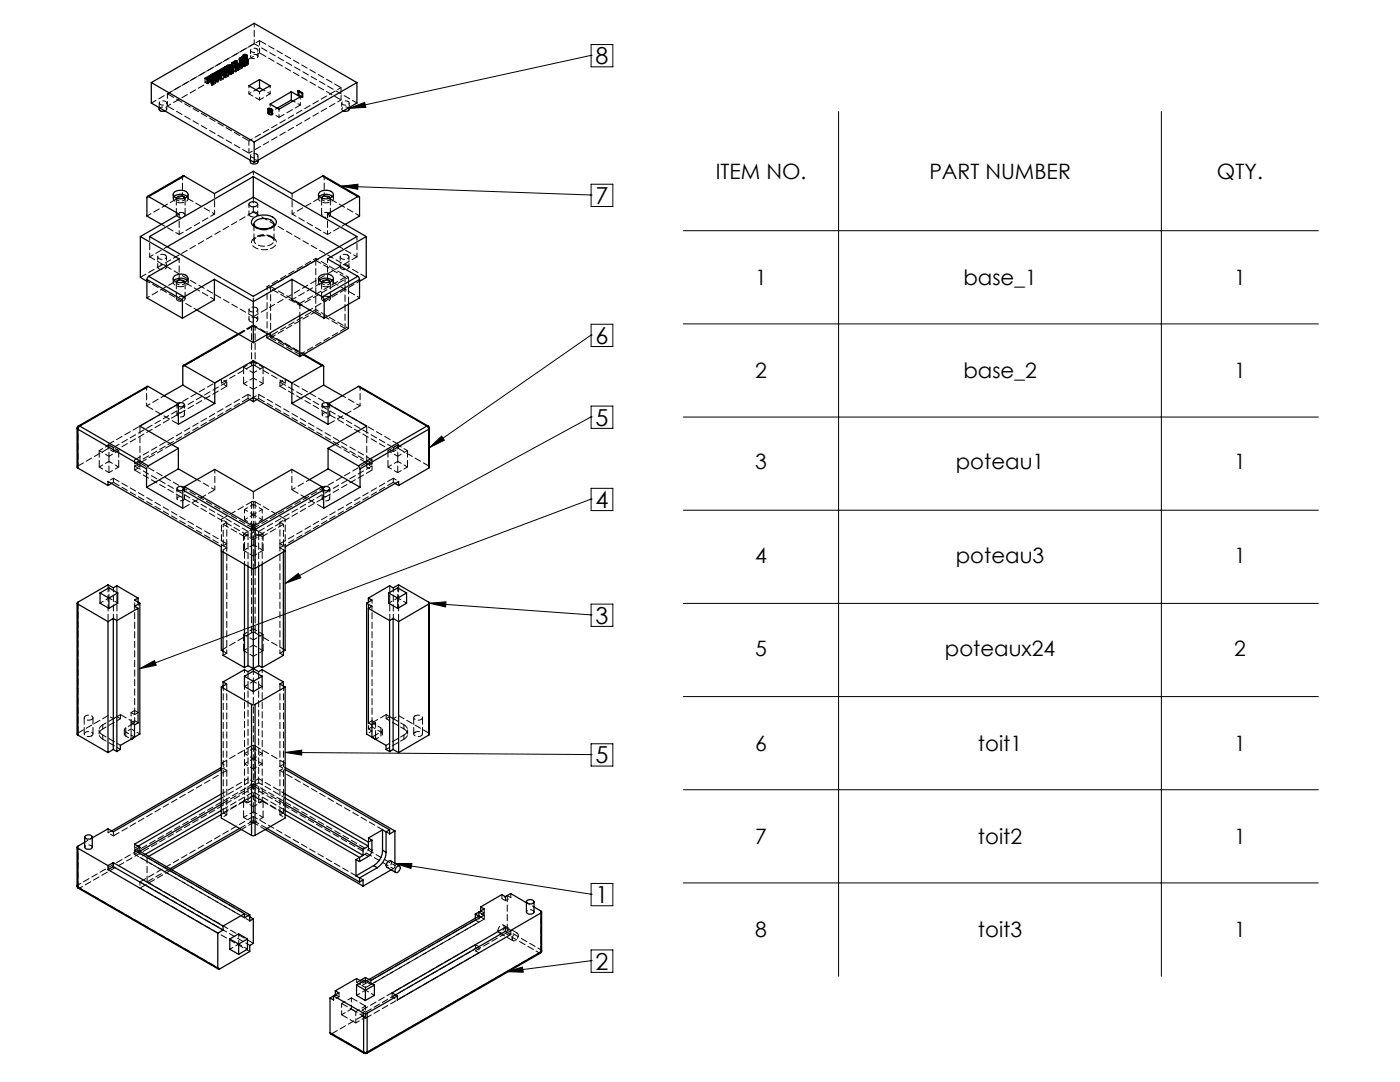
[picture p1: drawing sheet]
<svg xmlns="http://www.w3.org/2000/svg" width="279mm" height="216mm" viewBox="0 0 279 216" stroke-linecap="round" stroke-linejoin="round" font-family="sans-serif">
<defs><g id="words">
<g font-size="4.7">
<text x="118.9" y="12.8">8</text>
<text x="118.9" y="40.7">7</text>
<text x="118.9" y="68.6">6</text>
<text x="118.9" y="84.9">5</text>
<text x="118.9" y="101.3">4</text>
<text x="118.9" y="124.5">3</text>
<text x="118.9" y="152.3">5</text>
<text x="118.9" y="180.2">1</text>
<text x="118.9" y="193.5">2</text>
</g>
<g font-size="4.2">
<text x="142.8" y="35.7">ITEM NO.</text>
<text x="185.5" y="35.7">PART NUMBER</text>
<text x="242.9" y="35.7">QTY.</text>
<text x="150.7" y="56.8">1</text>
<text x="192.3" y="56.8">base_1</text>
<text x="246.3" y="56.8">1</text>
<text x="150.7" y="75.4">2</text>
<text x="192.3" y="75.4">base_2</text>
<text x="246.3" y="75.4">1</text>
<text x="150.7" y="93.6">3</text>
<text x="190.8" y="93.6">poteau1</text>
<text x="246.3" y="93.6">1</text>
<text x="150.7" y="112.2">4</text>
<text x="190.8" y="112.2">poteau3</text>
<text x="246.3" y="112.2">1</text>
<text x="150.7" y="130.8">5</text>
<text x="188.6" y="130.8">poteaux24</text>
<text x="246.3" y="130.8">2</text>
<text x="150.7" y="149.8">6</text>
<text x="195.2" y="149.8">toit1</text>
<text x="246.3" y="149.8">1</text>
<text x="150.7" y="168.4">7</text>
<text x="195.2" y="168.4">toit2</text>
<text x="246.3" y="168.4">1</text>
<text x="150.7" y="187">8</text>
<text x="195.2" y="187">toit3</text>
<text x="246.3" y="187">1</text>
</g>
</g></defs>
<g fill="none" stroke="#000" stroke-width=".2">
<path d="M118 11h.1M118 8.9h4.3v4.4h-4.3zM118 11l-48.3 10.6M68.1 37.1l49.9 1.8M68.1 37.1l3.3-.3v1zM69.7 21.6l3.1-1.2 .2 1zM118 38.9h.1M118 36.8h4.3v4.4h-4.3zM167.4 22.3v172.5M231.8 22.3v172.5M136.4 46h126.7M118 66.9h.1"/>
<path d="M118 64.7h4.3v4.4h-4.3zM118 66.9l-32.3 22.4M136.4 64.6h126.7M85.7 89.3l2.4-2.3 .6 .8zM118 99.6h.1M118 83.2h.1M118 81h4.3v4.5h-4.3zM118 97.4h4.3v4.5h-4.3zM118 99.6l-90.1 33.8M118 83.2l-61.1 33.2M136.4 83.2h126.7M56.9 116.4l2.6-2 .5 .9z"/>
<path d="M136.4 101.8h126.7M27.9 133.4l2.9-1.6 .4 1zM85.7 120.4l32.3 2.3M85.7 120.4l3.3-.3-.1 1zM118 122.7h.1M118 120.5h4.3v4.5h-4.3zM136.4 120.4h126.7M136.4 139h126.7M56.9 150.1l61.1 .5M56.9 150.1l3.3-.4v1zM118 150.6h.1M118 148.4h4.3v4.5h-4.3z"/>
<path d="M136.4 157.6h126.7M78.8 172.3l39.2 6.1M78.8 172.3h3.4l-.2 1zM118 178.4h.1M118 176.3h4.3v4.4h-4.3zM136.4 176.2h126.7M101.1 193.9l3.2-.9 .1 1zM118 191.7h.1M118 189.5h4.3v4.5h-4.3zM118 191.7l-16.9 2.2"/>
</g>
<path d="M69.7 21.6l3.1-1.2 .2 1zM68.1 37.1l3.3-.3v1zM85.7 89.3l2.4-2.3 .6 .8zM27.9 133.4l2.9-1.6 .4 1zM85.7 120.4l3.3-.3-.1 1zM56.9 150.1l3.3-.4v1zM78.8 172.3h3.4l-.2 1zM101.1 193.9l3.2-.9 .1 1zM56.9 116.4l2.6-2 .5 .9z" fill="#000"/>
<g fill="none" stroke="#000" stroke-width=".25">
<path d="M30.2 16.5l20.5-11.8 20.5 11.8M30.2 16.5l20.5 11.8M30.2 16.5v4.1l20.5 11.8M41.3 15.6l.3-.1 .8 .4M41.3 15.6l.2 .1M41.3 15.6v.3M41.5 15.7v.2M41.8 15.3l.8 .5M41.8 15.3v.3M42.1 15.2l.4 .1M42.1 15l-1.2 .6 .5 .3 .2-.1-.1-.1M42.1 15l.4 .2"/>
<path d="M42.1 15.2l-.3 .1M42.1 15v.2M42.2 16v.2M42.3 14.8v.2l.2-.1 .9 .5M42.3 14.8v.2M42.4 15.9l-.2 .1M42.4 15.9v.3M42.5 15.2v.1M42.5 15.2v.2M42.6 15.8v.3M42.7 15.7h.3M42.7 15.7l-.1 .1"/>
<path d="M42.7 15.7v.3M42.8 14.8l.2 .2M42.8 14.8v.3M43 15.7l-.6 .5h-.2v-.2M43 15.7v.1M43 15v.2M43.2 14.7h.2M43.2 14.7v.2M43.2 14.7v.1M43.2 14.9l-.2 .1M43.2 14.9v.4M43.3 15.1l.3 .2"/>
<path d="M43.3 15.1v.2M43.3 14.5l-.5 .3M43.3 14.3l.3 .2M43.3 14.3l-1 .5M43.3 14.3v.2M43.3 15.4v.2M43.4 15.4h-.1M43.4 15.4v.2M43.4 15h.3M43.4 14.7l.2 .2M43.4 15l-.1 .1M43.4 14.7v.3"/>
<path d="M43.5 15.5l-.2 .1M43.6 15.3v.2M43.6 14.5v.1l-.3-.1M43.6 14.5v.1M43.6 14.9l.1 .1M43.6 14.9v.1M43.9 14.4h.3M43.9 14.1l.3-.1 .8 .5M43.9 14.1l.2 .2M43.9 14.1v.3M44 14.7h.2M44 14.7l.1 .3"/>
<path d="M44 14.7v.2M44.1 15l-.5 .3M44.1 15v.2M44.1 14.3l.1 .1M44.1 14.3v.1M44.2 14.7l.4 .3-1.1 .5M44.2 14.7v.4M44.4 13.9l.8 .4M44.4 13.9v.2M44.6 13.7l.4 .2 .1-.1-.1-.1M44.6 13.5l.4 .2M44.6 13.5l-1.1 .6 .4 .3"/>
<path d="M44.6 13.7l-.2 .2M44.6 13.5v.2M44.8 14.5v.2M44.9 13.3v.2l.3-.1 .7 .5M44.9 13.3v.2M45 14.5h-.2M45 14.5v.2M45 13.7v.2M45.2 14.3v.3M45.3 14.3h-.1M45.3 14.3v.2M45.4 13.1l-.5 .2"/>
<path d="M45.4 13.1v.4M45.6 14.2v.1l-.6 .4h-.2v-.2M45.6 14.2l-.3 .1M45.6 14.2v.2M45.7 13.5v.3M45.9 13.4l-.2 .1M45.9 13.4v.4M45.9 13.9v.2M45.9 13.6l.3 .2M45.9 13.6l.1 .5M46 13.3l-.1-.2-.5 .2 .3 .2M46 13.3l-.1 .1"/>
<path d="M46 13.3v.3M46 13.2v.3M46.2 13.8v.2M46.2 13l.1 .3M46.2 13l-.3-.1-.5 .2M46.2 13.7v.1M46.2 13v.5M46.2 13.7v.3M46.3 12.5l.1 .2 .4-.2 .8 .4M46.3 13.3h.3M46.3 12.5v.2M46.3 13.3v.2"/>
<path d="M46.5 13.7v.1l-.4 .3-.3-.1 .1-.1M46.5 13.7h-.3M46.5 13.7v.1M46.6 13.3h.3M46.6 13.3v.2M46.9 13.3v.2M47 12.1h.2M47 12.1l-.7 .4M47 12.1v.5M47 13.3h.2M47 13.3h-.1M47 13.3v.2"/>
<path d="M47.2 13.3l-.2 .2h-.5l-.6 .1M47.2 13.3v.1M47.2 12.1l-.2 .3 .8 .4M47.2 12.1v.1M47.3 13.1v.1h.3M47.3 13.1v.1M47.6 12.9l-.3 .2M47.6 12.9v.3M47.8 12.8v.3M47.9 11.5l-.2 .2 .2 .3 .3 .1 .8-.2 .2 .1M47.9 11.5v.5M48 12.7h.3"/>
<path d="M48 12.7l-.2 .1M48 12.7v.2M48 11.8v.3M48.1 11.9h.2M48.1 11.9v.2M48.2 12.8l-.6 .4M48.3 12.7l-.1 .1M48.3 12.7v.1M48.3 11.9v.2M48.3 11.3l.3 .1M48.3 11.3l-.4 .2M48.3 11.3v.3"/>
<path d="M48.4 12.2h.2M48.4 12.2a.3 .3 0 0 0 .4 .3M48.4 12.2v.1M48.5 11h.2M48.5 11h.1M48.6 11.4l.2 .1M48.6 11.4v.2M48.6 10.9l-.1 .1M48.6 10.9v.2M48.6 12.2v.3M48.7 11h.1M48.8 11.5v.1h-.2a.32 .32 0 0 0-.5 .3"/>
<path d="M48.8 11.5v.1M48.9 12.4l-.1 .1M48.9 11v.1M48.9 11.1h.3l-.1 .1M48.9 12.4v.1M48.9 11l-.1-.1-.1 .1M48.9 11h.1M48.9 11.3h.1M49 12.1l-.4 .1M49 10.9l.1 .1M49 10.9h-.4M49 10.9v.2"/>
<path d="M49 12.1v.2M49 11.2v.1M49.1 11h.2M49.1 11h.1M49.1 11.2h-.1M49.1 11.2v.1M49.2 12l-.2 .1M49.2 12v.3M49.2 11.3h-.3M49.2 11.1v.2M49.3 11l.1 .1-.2 .2M49.3 11v.2"/>
<path d="M49.4 11.8l.1 .2-.1 .1-.5 .3M49.4 11.8l-.4-.1-.7 .2M49.4 11.8v.4M49.7 17.1l2.1-1.2 2.1 1.2-2.1 1.2zM51.8 15.9v1.6M51.8 17.5l.7 .4M51.8 17.5l-.7 .4M58.1 18.3v1.7M58.1 20l-2.8 1.6M58.1 20l.4 .2M59.5 18.1l.9 .5M59.5 18.1h.2"/>
<path d="M59.5 18.1v.1M59.7 18.1l.7 .4M59.7 18.1v.2M60.4 18.5v.1M71.2 16.5l-20.5 11.8M71.2 16.5v4.1l-20.5 11.8M29.7 39.2a.21 .21 0 0 0-.3 0 .21 .21 0 0 0-.1 .2v3.7l2.9 1.7M29.7 39.2l6 3.5-7.7 4.5M31.8 21.4v.4a.92 .92 0 0 0 1.1 .4M34.7 39.2a2.15 2.15 0 0 1 2.7 0M34.8 38.3a1.96 1.96 0 0 1 2.7 .4 1.03 1.03 0 0 1-1.1 1 1.67 1.67 0 0 1-1.9-.8zM35.2 39.5a1.12 1.12 0 0 1 1.7 0"/>
<path d="M36.8 35.1h-.3l-7.1 4.1M36.8 35.1l-7.1 4.1M36.8 35.1l6 3.5 7.8-4.4 7.7 4.4 6-3.5M50 32v.3a.89 .89 0 0 0 1.5 0v-.3M50.6 35.2v4.1M50.6 39.3l-17.2 9.9M50.6 39.3l17.1 9.9M50.7 28.3v4.1M53.5 21.7l.4-.1 .3 .1M53.5 21.7h-.1a.63 .63 0 0 0 .9 .4l.1-.2-.2-.2M53.5 21.7l.1 .2M53.7 22l-.1-.3a.44 .44 0 0 1 .6 .3"/>
<path d="M53.7 22h.5M53.7 22h.1M53.9 20.8l4.2-2.5 1.8 1-4.2 2.5zM54.2 21.7v.1M54.2 22h.1M54.3 22v.1M63.7 39.2a2.15 2.15 0 0 1 2.7 0M63.8 38.3a1.97 1.97 0 0 1 2.7 .4 1.28 1.28 0 0 1-1.6 1 1.36 1.36 0 0 1-1.4-.8zM64.2 39.5a1.16 1.16 0 0 1 1.7 0M64.3 35.1h.3l7 4.1M64.3 35.1l7.1 4.1M69.7 21.4v.4a.89 .89 0 0 1-1.2 .4"/>
<path d="M71.4 39.2a.21 .21 0 0 1 .3 0 .21 .21 0 0 1 .1 .2v3.7l-2.9 1.7M71.4 39.2l-6.1 3.5 7.8 4.5M28 47.2l7.7 4.4-6 3.5M28 47.2v8.2l1.3 .7M29.3 55.8l7.1 4M29.3 55.8v3.6l7.1 4.1M29.7 55.1l-.4 .7M29.7 55.1l7.1 4.1M29.8 47.2l20.8-12 20.6 12-20.6 11.9zM34.7 56l.1-.1a2.1 2.1 0 0 1 2.6 .1M34.8 55.1a1.88 1.88 0 0 1 2.7 .4 1.53 1.53 0 0 1-2.1 .8 .81 .81 0 0 1-.8-1zM35.2 56.3a1.12 1.12 0 0 1 1.7 0"/>
<path d="M36.4 59.8v3.7M36.8 59.2l-.4 .6M42.8 55.7v4.1l-6.4 3.7M42.8 55.7l7.8 4.5M42.8 55.7l-6 3.5M49.7 40.6a1.1 1.1 0 0 1 1.7 .1 1 1 0 0 1-1.7 0zM50.4 43.7a3.4 3.4 0 0 1 4.7 .3 1.17 1.17 0 0 1-.8 1.4 3.6 3.6 0 0 1-4-.5l-.1-.4zM54.6 44.7v.1a2.68 2.68 0 0 1-3.6 .5 .6 .6 0 0 1-.3-.9 2.6 2.6 0 0 1 3.9 .1l.1 .2M58.3 55.7l-7.7 4.5M58.3 55.7l6 3.5M58.3 55.7v4.1l6.4 3.7M63.7 56l.1-.1a2.11 2.11 0 0 1 2.6 .1"/>
<path d="M63.8 55.1a1.89 1.89 0 0 1 2.7 .4 1.53 1.53 0 0 1-2.1 .8 .81 .81 0 0 1-.8-1zM64.2 56.3a1.16 1.16 0 0 1 1.7 0M64.3 59.2l.4 .6M64.7 59.8v3.7M71.4 55.1l.4 .7M71.4 55.1l-7.1 4.1M71.8 55.8l-7.1 4M71.8 55.8v3.6l-7.1 4.1M73.1 47.2l-7.8 4.4 6.1 3.5M73.1 47.2v8.2l-1.3 .7M29.6 77.1h-.2l-13.8 7.9M29.6 77.1l6 3.5"/>
<path d="M29.6 77.1l-13.7 7.9M36.5 76.8l6.4 3.7M36.5 76.8l-3.7 2.2M36.8 73l-.2-.1-.1 .2v3.7M36.8 73l6.1 3.4M39.3 61.8l11.3 6.6M42.9 76.4v4.1M47.5 66.6l-10.9 6.3M47.7 66.7l-10.9 6.3M49.8 79.7l.8 .5M50.6 60.2v8.2M50.6 72v8.2"/>
<path d="M50.6 72l-7.7 4.4M50.6 72l7.6 4.4M51.3 79.7l-.7 .5M53.3 66.8v.6l6.5 3.8M58.2 76.4v4.1M59.8 63v8.2M60.5 70.8l3.7 2.2M60.6 70.7l3.9 2.2M61.8 61.8l-11.2 6.6M64.2 73l.3-.1 .1 .2v3.7M64.2 73l-6 3.4M64.6 76.8l-6.4 3.7"/>
<path d="M64.6 76.8l3.7 2.2M69.5 60.7v4.8l-9.7 5.7M71.5 77.1h.3l13.6 7.9M71.5 77.1l-6 3.5M71.5 77.1l13.7 7.9M15.4 85.4v7.8l.2 .2M15.4 85.4l.2 .3M15.6 85.7l13.6 7.9M15.6 93.4l6 3.5M15.6 85.7v7.7M15.6 85l-.2 .4M15.6 85h.3"/>
<path d="M15.9 85l-.3 .3v.4M15.9 85l13.7 8M21.6 96.9v-.8l22.6 13v20.7l.3 .2M22.3 96.4l-.7 .5M29.2 93.6v3.6M29.2 97.2l7.3 4.2v-3.6M29.6 93l-.4 .6M34.3 88.7l16.3-9.4 16.2 9.4M35.5 80.5l.6-.2a.51 .51 0 0 1 .6 .6l-.4 .2h-.7M35.6 80.6l-7.7 4.4 7.7 4.5M35.6 93.6l-6.4 3.6M35.6 93.6l3.7 2.1"/>
<path d="M35.6 89.5l-6 3.5M35.6 89.5v4.1M36.5 97.8l13.7 7.9M36.7 97.3l-.4-.2h-.5l-.5 .4a.81 .81 0 0 0 1.2 .3M36.8 97.1l-.3 .7M36.8 97.1l13.8 7.9M36.8 97.1l6.1-3.4 7.7 4.4 7.6-4.4 6 3.4M42.9 80.5l-7.3 4.2v-4.1M58.2 80.5l7.3 4.2v-4.1M64.2 97.1l.4 .7M64.2 97.1l-13.6 7.9M64.4 97.3l.3-.2h.6l.5 .4a.84 .84 0 0 1-1.2 .3"/>
<path d="M64.6 97.8l-13.7 7.9M65.5 93.6l6.4 3.6M65.5 93.6l-3.7 2.1M65.5 89.5l6 3.5M65.5 89.5v4.1M65.5 80.6l7.7 4.4-7.7 4.5M65.7 80.5l-.6-.2a.68 .68 0 0 0-.8 .5 .92 .92 0 0 0 1.2 .3M71.5 93l.4 .6M71.9 97.2l-7.3 4.2v-3.6M71.9 93.6v3.6M78.8 96.4l.8 .5M79.6 96.9v-.8l-22.7 13v20.7l-.3 .2"/>
<path d="M85.2 85l.3 .7M85.2 85h.2M85.2 85l-13.7 8M85.4 85l.3 .4M85.5 85.7l-13.6 7.9M85.5 85.7v7.7M85.5 93.4l-5.9 3.5M85.7 85.4v7.9l-.2 .1M85.7 85.4l-.2 .3M20 118.3v2.1l1.7 1M20 118.3l1.7 1M20 118.3l1.7-1 1.8 1"/>
<path d="M21.7 119.3v2.1M23.5 118.3v2.1l-1.8 1M23.5 118.3l-1.8 1M27.6 119.3l-4.3-2.4-.7 .4-1-.6-6 3.5a.19 .19 0 0 0-.2 .2 .19 .19 0 0 0 .2 .1M27.6 119.3l-.8 .4 1.1 .7M27.6 119.3v.9M44.2 109.9l6 3.5M44.5 110.1v20.7l4.3 2.4M48.8 112.6v20.6M49.5 113v19.8M50.2 105.7h.7M50.2 113.4h.7"/>
<path d="M50.2 105.7v7.7M50.6 105l.3 .7M50.6 105l-.4 .4v.3M50.6 113.5v19.9M50.9 105.7v7.7M51.6 113v19.8M52.3 112.6v20.6M56.6 110.1v20.7l-4.3 2.4M56.9 109.9l-6 3.5M73.5 119.3l4.3-2.4 .7 .4 1.1-.6 6 3.5 .1 .2-.2 .1M73.5 119.3l.7 .4-1 .7M73.5 119.3v.9"/>
<path d="M77.6 118.3v2.1l1.8 1M77.6 118.3l1.8 1M77.6 118.3l1.8-1 1.7 1M79.4 119.3v2.1M81.1 118.3v2.1l-1.7 1M81.1 118.3l-1.7 1M15.4 120.4v26.1l.2 .2M15.6 120.5v26.2M15.6 120.5l6 3.5M21.6 124v26.2M22.6 123.4l.7 .4M22.6 123.4l-1 .6"/>
<path d="M22.6 123.4v26.1M23.3 123.8v26.2M27.6 121.4l-4.3 2.4M27.6 121.4v22.9l-.8 .3v2.5l-2.8 1.6v.8l-.7 .5M27.9 120.4l-1.1 .6 .8 .4M27.9 120.4v26.1l-1.8 1M44.2 137.1v26.1l6 3.5M44.2 137.1l6 3.4M44.5 136.1l.7 .4-1 .6M44.5 136.1v.8M48.8 134.9v2.1l1.8 1M48.8 134.9l1.8 1.1"/>
<path d="M48.8 134.9l1.8-1 1.7 1M49.5 132.8l2.1 1.2 .7-.4 4.3 2.5M49.5 132.8l-.7 .4M50.6 136v2M51.6 132.8l-2.1 1.2-.7-.4-4.3 2.5M51.6 132.8l.7 .4M52.3 134.9v2.1l-1.7 1M52.3 134.9l-1.7 1.1M56.6 136.1l-.8 .4 1.1 .6M56.6 136.1v.8M56.9 137.1v26.1l-6 3.5M56.9 137.1l-6 3.4"/>
<path d="M73.2 120.4l1 .6-.7 .4M73.2 120.4v26.1l1.7 1M73.5 121.4l4.3 2.4M73.5 121.4v22.9l.7 .3v2.5l2.8 1.6v.8l.8 .5M77.8 123.8v26.2M78.5 123.4l1.1 .6M78.5 123.4l-.7 .4M78.5 123.4v26.1M79.6 124v26.2M85.5 120.5v26.2M85.5 120.5l-5.9 3.5M85.7 120.4v26.1l-.2 .2"/>
<path d="M15.6 146.7l6 3.5M22.6 149.5l-1 .7M22.6 149.5l.7 .5M26.1 147.5h.1M44.2 153.5l-21.6 12.5-1-.6-3.2 1.8M44.2 158.4l-17.4 10.1 1.1 .6M44.2 159.2l-16.6 9.6M44.2 153.1l-21.9 12.7M50.2 140.5l.2 .2 .5-.2M50.2 140.5v26.2M50.9 140.5v26.2M56.9 153.5l20.9 12.1"/>
<path d="M56.9 158.4l16.6 9.6M56.9 159.2l16.6 9.6M56.9 153.1l21.9 12.7M74.9 147.5h.1M78.5 149.5l1.1 .7M78.5 149.5l-.7 .5M85.5 146.7l-5.9 3.5M15.4 176.8l.2 .4M15.4 176.8l.2 .2M15.4 169.1v7.7M15.6 177v.2M15.6 169.3v7.7"/>
<path d="M15.6 169.3l6 3.4M15.6 177l27.9 16.1M15.6 177.2l28 16.2M16.9 167v2.1a.89 .89 0 0 0 1.5 0v-2.1M16.9 168.1l-1.3 .7a.22 .22 0 0 0-.2 .3 .22 .22 0 0 0 .2 .2M17 166.9l.7-.3 .5 .1 .2 .3a.89 .89 0 0 1-1.5 0zM21.6 172.7v.8M21.6 173.5l21.9 12.7M22.6 172.1v.8M22.6 172.1l21.9 12.7M22.6 172.1l-1 .6M22.6 172.9l-1 .6"/>
<path d="M22.6 172.9l21.9 12.7M27.9 169.1v.8M27.9 169.1l-1.1 .6 22 12.6M27.9 169.9l-.3 .2M27.9 169.9l21.9 12.6M44.2 162.5l-14.5 8.4M44.2 161.7l-15.2 8.8M44.2 160.5l-16.3 9.4M47.8 165.3l-13.9 8.1M48.2 165.5l-13.9 8M50.2 166.7l.4 .1 .3-.1M52.9 165.5l19.6 11.3"/>
<path d="M53.3 165.3l18.5 10.7M56.9 162.5l14.9 8.6M56.9 161.7l15.6 9M56.9 160.5l15.6 9M71 174.8l.8 .4M71.8 171.1v.8M71.8 175.2v.8M71.8 176l.7-.4v1.2M71.8 171.9l-.8-.4v3.3M72.5 170.7l-.7 .4M72.5 169.5v1.2M73.5 168v.8"/>
<path d="M73.5 168.8l-1 .7M74.2 167.6v2.1a1.6 1.6 0 0 1-.7 1.2l-1.7 1M74.2 167.6l-.7 .4M74.6 172.7l-3.6 2.1M74.6 172.7l.7 .4M75.3 173.1l-3.5 2.1M76.3 169.7a3.7 3.7 0 0 1-1.7 3M76.3 165.6l.7 .4M76.3 165.6l-2.8 1.6 .7 .4M76.3 165.6v4.1M76.3 169.7l.7 .4M77 170.1a3.8 3.8 0 0 1-1.7 3"/>
<path d="M77 166v4.1M77.8 165.6v.8l1-.6M77.8 165.6l-.8 .4M78.1 173.6l-5.6 3.2M78.8 165.8v6.5M79.2 173l.5-.2a.86 .86 0 0 1-.7 1.3 .7 .7 0 0 1 .2-1.1zM79.7 172.8l-1.7-1a.86 .86 0 0 0-.8 1.3l1.8 1M105.1 180v2a.89 .89 0 0 0 1.5 0v-2M105.1 179.8l.7-.3a.53 .53 0 0 1 .7 .6l-.7 .3a.7 .7 0 0 1-.7-.4zM43.5 186.2v6.9M44.5 184.8v.8M44.5 185.6l-1 .6"/>
<path d="M45.9 187.4l1.7-1.1 1.8 1.1M45.9 187.4v2l1.7 1M45.9 187.4l1.7 1M47.6 188.4v2M48.8 182.3v.8l1-.6M48.8 182.3l-4.3 2.5M49.4 187.4v2l-1.8 1M49.4 187.4l-1.8 1M49.8 182.5v1.3l.8-.5M49.8 183l.8 .3M50.6 183.3v4.9l-.8 .5v1.2l-6 3.5h-.2l-.1-.3M65.9 199.1v7"/>
<path d="M66.6 198.7l6 3.5M66.6 198.7v.8l-.7-.4M66.6 198.7l-.7 .4M66.9 197.7l.7 .4-1 .6M66.9 197.7v.8M71.2 196.6v2l1.7 1M71.2 196.6l1.7 1M71.2 196.6l1.7-1.1 1.8 1.1M72.9 197.6v2M74.7 196.6v2l-1.8 1M74.7 196.6l-1.8 1M79.3 198.7l-6 3.5"/>
<path d="M94.9 182.4l.7 .4M94.9 182.4v.8M95.6 182l1 .6-22.6 13.1-1.1-.6-1 .6-.7-.4-4.3 2.4M95.6 182.8l-21.9 12.6M95.6 182.8l.3 .2M95.6 182v.8M95.6 182l-.7 .4M95.9 181l.7 .4-1 .6M95.9 181v.8M100.9 185l1 .7M100.9 185l-22.7 13.1 1.1 .6M100.9 185.8l-21.9 12.7"/>
<path d="M100.9 185.8l1 .7M100.9 185v.8M101.9 186.5l-22.6 13v-.8M101.9 185.7v.8M105.1 180.1l-3.2-1.8-1 .6-.7-.4-4.3 2.5M106.6 181l1.5 .9-.2 .3M107.8 190.2l-34.6 20M107.9 189.9l-.1 .3M107.9 182.2l-6 3.5M107.9 182.2v7.7M107.9 189.9l-34.6 20M108.1 189.7l-.3 .5"/>
<path d="M108.1 189.7l-.2 .2M108.1 182v7.7M65.9 206.1l.1 .2 6.7 3.9M65.9 206.1l6.7 3.8M72.6 202.2l.2 .1 .5-.1M72.6 209.9l.3 .1 .4-.1M72.6 209.9l.1 .3M72.6 202.2v7.7M72.7 210.2h.5M73.3 209.9l-.1 .3M73.3 202.2v7.7"/>
</g>
<g fill="none" stroke="#000" stroke-width=".2" stroke-dasharray="1.3 .6" stroke-dashoffset=".5">
<path d="M33.4 18.7l18.4-10.6M41.8 16.2l.8 .4M42.4 16.7l-.8-.4M43.4 16.2l-.8-.5M44.4 14.7l.8 .4M45 15.3l-.8-.5M46 14.7l-.8-.5M47 13.2l.8 .4M47.6 13.8l-.8-.5M50.7 4.6v4.1M68.1 19.9l-18.4 10.7M68.1 17.5l-18.4 10.6"/>
<path d="M33.4 21.2l18.4-10.6M50.6 34.2v1M58.3 38.6v4.1M29.9 51.3v-4.1M32.2 44.7l3.6 2.1M33.4 49.2l-3.5 2.1M35.8 55.7v-4.1M35.8 42.7v4.1M42.8 42.7v-4.1M65.4 51.6v4.1M65.4 46.8l3.5-2.1M65.4 46.8v-4.1"/>
<path d="M71.2 51.3l-3.5-2.1M71.2 51.3v-4.1M48.6 73.3l2-1.1M48.6 76.5l2-1.1M50.6 60.2v-1.1M50.6 74.4l-2-1.1M50.6 77.7l-2-1.2M50.6 72.2l1.9 1.1M50.6 75.4l1.9 1.1M52.5 73.3l-1.9 1.1M52.5 76.5l-1.9 1.2M19.8 89.9l1.9-1.1"/>
<path d="M19.8 93.2l1.9-1.1M21.7 94.3l-1.9-1.1M21.7 91l-1.9-1.1M21.7 88.8v2.2M21.7 88.8l2 1.1M21.7 92.1l2 1.1M23.7 89.9l-2 1.1M23.7 93.2l-2 1.1M29.3 81l3.5-2.1M42.9 97.7v-4.1M42.9 97.7l-3.6-2M58.3 93.6v4.1"/>
<path d="M58.3 97.7l3.5-2M71.9 81l-3.6-2.1M77.4 89.9l2-1.1M77.4 93.2l2-1.1M79.4 91l-2-1.1M79.4 94.3l-2-1.1M79.4 88.8v2.2M79.4 88.8l1.9 1.1M79.4 92.1l1.9 1.1M81.3 89.9l-1.9 1.1M81.3 93.2l-1.9 1.1M48.6 106.6l2-1.2"/>
<path d="M48.6 109.8l2-1.1M50.6 107.7l-2-1.1M50.6 110.9l-2-1.1M50.6 105.4v2.3M50.6 105.4l1.9 1.2M50.6 108.7l1.9 1.1M52.5 109.8l-1.9 1.1M52.5 106.6l-1.9 1.1M48.6 126.6l2-1.2M48.6 129.8l2-1.1M50.6 127.7l-2-1.1M50.6 131l-2-1.2"/>
<path d="M50.6 125.4l1.9 1.2M50.6 128.7l1.9 1.1M52.5 126.6l-1.9 1.1M52.5 129.8l-1.9 1.2M20.5 144.6l3.5-2M20.5 145.4l3.5-2M24 148.7l-3.5-2M24 149.5l-3.5-2M25.1 146.9a.43 .43 0 0 1-.3-.4 .43 .43 0 0 1 .3-.4M25.1 145.2a.43 .43 0 0 0-.3 .5 .43 .43 0 0 0 .3 .4M48.6 159.8l2-1.1M50.6 158.7v2.3"/>
<path d="M50.6 158.7l1.9 1.1M52.5 159.8l-1.9 1.2M76 146.1a.43 .43 0 0 1 .3 .4 .43 .43 0 0 1-.3 .4M76 146.1a.43 .43 0 0 0 .3-.4 .43 .43 0 0 0-.3-.5M77.1 142.6l3.5 2M77.1 143.4l3.5 2M80.6 147.5l-3.5 2M80.6 146.7l-3.5 2M48.6 163.1l2-1.1M50.6 164.2l-2-1.1M50.6 161l-2-1.2M50.6 162l1.9 1.1"/>
<path d="M52.5 163.1l-1.9 1.1M70.1 199.1v2.3M68.2 200.2l1.9-1.1M68.2 202.5v-2.3M70.1 201.4l-1.9 1.1M71 201.9l2-1.2M71 204.1v-2.2M73 203l-2 1.1M73 200.7v2.3"/>
</g>
<g fill="none" stroke="#000" stroke-width=".2" stroke-dasharray="1.3 .6" stroke-dashoffset=".4">
<path d="M33.4 18.7v2.5M40.9 16.4v-.8M41.3 16.7v-.8M41.6 16.7v-.8M41.6 16.3v-.8M41.6 16.6v-.8M42.1 16v-.8M42.2 16.1v.8M42.2 17v-.8M42.2 14.9v.8M42.3 15.8v-.9M42.5 17v-.9"/>
<path d="M42.5 16.2v-.9M42.5 15.7v-.8M42.6 16.1v-.8M42.6 15.7v-.8M43 16.7v-.8M43.1 16.6v-.8M43.2 15.6v-.8M43.3 15.5v.8M43.3 15.3v-.8M43.3 16.4v-.9M43.4 15.4v-.8M43.5 15.8v-.8"/>
<path d="M43.5 14.9v-.8M43.6 16.3v-.8M43.6 15.8v-.8M43.7 15.4v-.8M43.7 15.8v-.8M43.7 15.3v-.8M43.7 15.7v-.8M43.9 15.2v-.8M43.9 14.8v.8M44 15.7v-.8M44.2 15.2v-.8M44.2 14.8v-.8"/>
<path d="M44.2 15.1v-.8M44.6 15.7v-.8M44.7 14.5v-.8M44.8 14.6v.8M44.8 15.5v-.8M44.8 13.4v.8M44.9 14.3v-.9M45.1 15.5v-.9M45.1 14.7v-.9M45.1 14.2v-.8M45.1 14.6v-.8M45.2 14.2v-.8"/>
<path d="M45.4 13.8l.5-.1 .4 .1M45.6 15.2v-.8M45.6 14v-.9M45.6 15.1v-.8M45.9 14v.8M45.9 14.9v-.9M46 13.9v-.8M46.1 14.8v-.8M46.2 14.3v-.8M46.3 12.6v.8M46.3 13.4v-.8M46.3 13.3l.7-.4"/>
<path d="M46.4 14v-.8M46.5 14.6v-.8M46.6 14.6v-.9M46.6 13.4v-.8M46.8 13.3v-.8M47 14.3h-.8M47 14.3v-.8M47.1 14.3v-.9M47.2 14.2v-.8M47.2 13v-.8M47.3 13.1v.9M47.3 13v-.9"/>
<path d="M47.3 14v-.8M47.6 14v-.8M47.7 11.8v.8M47.9 12.8v-.8M48.2 12.5v-.9M48.2 13.6l-.6 .4M48.2 13.6v-.8M48.3 13.5v-.8M48.3 11.4v.8M48.3 12.3v.8M48.4 13.2v-.8M48.5 12.4v-.8"/>
<path d="M48.6 11v.8M48.6 11.8v-.8M48.6 13.3v-.9M48.6 11.9v-.8M48.7 11.9v-.8M48.7 11.9v-.9M48.7 12.8h-.8M48.7 12.8v-.9M48.7 11.8v-.8M48.7 12.4v-.8M48.8 11.7v-.8M48.8 12.4v-.8"/>
<path d="M48.8 13.3v-.8M48.9 11v.9M48.9 12.3v-.8M48.9 13.2v-.8M48.9 11.9v-.8M48.9 11.8v-.7M48.9 12.7v-.8M48.9 11.3v.8M48.9 11.7v-.8M49 12.1v-.8M49 11.9v-.8M49 12v-.7"/>
<path d="M49 11.9v-.9M49.1 11.8v-.8M49.1 11.8v-.9M49.1 12v-.7M49.2 12.7v-.8M49.2 11.9v-.9M49.2 12v-.8M49.3 13v-.8M49.4 11.9v-.8M49.5 12.8v-.9M49.5 12.7v-.8M51.8 19.9l-2.1-1.2"/>
<path d="M51.8 8.1v2.5M53.9 18.7l-2.1 1.2M59.5 18.2v.8M59.5 19v-.8M59.5 18.9v-.7M59.7 18.9l.7 .4M60.2 19.4v-.8M60.2 19.4l-.7-.4M60.4 19.3v-.7M60.4 19.4v-.8M68.1 17.5v2.4M29.3 39.4l7.1-4.1"/>
<path d="M31.8 21.8a.87 .87 0 0 1 1.5 0l-.3 .3M31.8 20.6v.8M34.6 38.8v.8M35.2 39.5a.91 .91 0 0 0 .9 .6 .91 .91 0 0 0 .8-.6M36.4 39l-7.1 4.1M37.6 39.6v-.8M49.7 28.1v2.5M50 31.1v.9M51.5 32v-.9M53.4 21.8v.8M53.6 22.5v-.8M53.7 22.8v-.8"/>
<path d="M53.8 22.8v-.8M54.1 22.6v-.8M54.2 22.9v-.9M54.3 22.7v-.8M54.3 22.9v-.8M54.4 22.8v-.9M63.6 38.8v.8M64.2 39.5a.91 .91 0 0 0 .9 .6 .91 .91 0 0 0 .8-.6M64.7 35.3l7.1 4.1M66.6 39.6v-.8M68.5 22.1l-.3-.3a.87 .87 0 0 1 1.5 0M69.7 21.4v-.8"/>
<path d="M34.6 55.5v.9M35.2 56.2a.91 .91 0 0 0 .9 .7 .91 .91 0 0 0 .8-.7M35.8 55.7l7 4.1M37.6 56.4v-.9M42.8 42.7l-7 4.1M54.1 47.2a.93 .93 0 0 1 .6 1 .93 .93 0 0 1-1 .8 2.71 2.71 0 0 1-2.9-.6 .89 .89 0 0 1 .6-1.3 3.2 3.2 0 0 1 2.7 .1M54.2 47.4l.5 .6M58.3 59.8l7.1-4.1M63.6 55.5v.9M64.2 56.2a.91 .91 0 0 0 .9 .7 .91 .91 0 0 0 .8-.7M65.4 46.8l-7.1-4.1M66.6 56.4v-.9"/>
<path d="M71.8 43.1l-7.1-4.1M44.2 75.6v.8M45.3 76.2v.9M49.5 78.7v.8M50.2 65.2h.7M50.2 73h.7M51.6 78.7v.8M55.9 77.1v-.9M56.9 76.4v-.8M21.6 89.5v-.8M22.6 95.4v.8M22.6 90.1v-.8"/>
<path d="M26.9 93v.8M26.9 91.8v.8M27.9 92.4v.8M35.5 80.5l-.2 .2 .3 .4M36.5 97.8l.3-.3-.1-.3M64.4 97.2l-.1 .3 .3 .3M65.5 81.1l.3-.4-.1-.2M73.2 92.4v.8M74.2 93v.8M74.2 91.8v.8M78.5 96.2v-.8M78.5 89.3v.8"/>
<path d="M79.6 88.7v.8M44.6 104.6l.7-.4M45.3 109.3v-.8M45.3 104.2v4.3M49.5 106v.9M49.5 106.7l-.7 .4M49.5 113v-6.1M50.9 100.1h-.7M51.6 106v.9M51.6 106.7l.7 .4M51.6 113v-6.1M55.9 108.5v.8"/>
<path d="M55.9 104.2l.7 .4M55.9 108.5v-4.3M78.5 117.3v6.1M22.6 123.4v-6.1M44.6 136.9v25.3M45.3 130.3l-.7-.4M45.3 130.3l-.7 .5M50.2 126.3h.7M55.9 130.3l.7-.4M56.6 130.8l-.7-.5M19.8 145.7v.8M20.5 144.6v.8"/>
<path d="M20.5 147.5v-.8M23.3 143l-.7 .4M24 143.4l-.7-.4M24 142.6v.8M24.8 145.7v.8M25.1 146.1v.8M25.1 146.1v-.9M26.2 147.5v-.8M26.2 144.2v2.5M26.2 144.2l.7 .4M26.2 146.7l.7 .4M26.2 142.2l.7 .4"/>
<path d="M26.2 142.2l.7-.4M26.9 143.8l-.7 .4M26.9 142.6l.7-.4M26.9 143.8l.7 .4M26.9 141.8l.7 .4M26.9 144.2l-.7 .4M44.2 159.2l5.3-3M48.8 159.7l.7 .4M49.5 155.4l-5.3 3M50.2 156.6l.4 .6M50.9 148.8h-.7M50.9 156.6h-.7"/>
<path d="M50.9 156.6l-.3 .6M51.6 155.4l5.3 3M52.3 159.7l-.7 .4M56.9 159.2l-5.3-3M74.2 145.9l-.7-.5M74.2 143.8v.8M74.2 143.8l-.7 .4M74.2 147.1l.8-.4M74.2 145l-.7 .4M75 144.2l-.8-.4M75 146.7v-2.5M75 147.5v-.8"/>
<path d="M75 144.2l-.8 .4M76 146.9v-.8M76 145.2v.9M76.3 146.5v-.8M77.1 142.6v.8M77.8 143l-.7 .4M78.5 143.4l-.7-.4M80.6 145.4v-.8M80.6 146.7v.8M81.3 146.5v-.8M15.9 177.2l-.3-.6M21.6 166.2v-.8"/>
<path d="M22.3 165.8l-.7 .4M22.6 166.8v-.8M26.9 170.5v-.9M26.9 169.2l.7-.4M26.9 168.4v.8M27.6 170.1l-.7 .4M27.9 171.1l22 12.6M44.6 162.2l.7 .4M50.6 162.9l21.9 12.7M55.9 162.6l.7-.4M56.6 162.2v-25.3M72.8 170.5l.7 .4"/>
<path d="M73.5 167.2v.8M74.2 169.6l-.7-.4M77.8 166.4l-21.9-12.7M78.5 173.3l.3-.6M100.2 178.5v.8M100.9 178.9v.8M100.9 179.7l-.7-.4M101.9 178.3v.8M101.9 179.1l-.7-.4M48.8 183.1l-21.9-12.6M49.9 189.9l-22-12.7M49.9 188.6l-22-12.6"/>
<path d="M66.9 198.5l.7 .4M67.6 198.9v-.8M71.2 195.2v.8M71.9 195.6v.9M71.9 196.5l-.7-.5M72.2 196.7l.8 .4M73 195.8l-.8-.4M73.7 195.4l-.7 .4M74 195.6v.9M78.3 198.9l.7-.4M78.3 198.1v.8M94.9 188.5l.7 .4"/>
<path d="M94.9 189.7l.7 .4M95.6 184l-.7-.4M96.6 183.4l-.7-.4M96.6 183.4v-.8M96.6 182.2l-.7-.4M96.6 181.4v.8M101.2 185.6l-.3 .7M108 189.5l-.4 .6M73 202l-.8-.4M73 203.2l-.8-.4"/>
</g>
<g fill="none" stroke="#000" stroke-width=".2" stroke-dasharray="1.3 .6" stroke-dashoffset="-.2">
<path d="M51.8 8.1l16.3 9.4M51.8 10.6l16.3 9.3M49.7 30.6l-16.3-9.4M49.7 28.1l-16.3-9.4M27.9 92.4v-7.4M29.3 81l6.3 3.7M34.3 88.7l-6.4 3.7M58.3 97.7l6.3 3.7M65.5 84.7l6.4-3.7M73.2 92.4l-6.4-3.7M73.2 92.4v-7.4M36.5 101.4l6.4-3.7"/>
<path d="M50.6 105.4v-7.3M79.6 116.7v7.3M21.6 124v-7.3M50.6 158.8l6.3 3.7M50.6 158l-6.4 3.7M50.6 156.8l6.3 3.7M27.9 177.2l6.4-3.7M29.3 176l21.3 12.2M44.2 162.5l6.4-3.7M44.2 160.5l6.4-3.7M56.9 161.7l-6.3-3.7"/>
</g>
<path d="M50 32.3a.87 .87 0 0 1 1.5 0M18.4 167.2l-1.5 .8M77.2 173.1a.87 .87 0 0 0 .8-1.3M106.6 181l-1.5-.9" fill="none" stroke="#000" stroke-width=".2" stroke-dasharray="1.3 .6" stroke-dashoffset=".9"/>
<g fill="none" stroke="#000" stroke-width=".2" stroke-dasharray="1.3 .6" stroke-dashoffset=".7">
<path d="M40.9 16.4l1.2-.6M43.5 14.9l1.2-.6M50.2 11.6l-.2-.3a.87 .87 0 0 1 1.5 0 .89 .89 0 0 1-1.3 .3M51.3 9.7l.2 .3a.87 .87 0 0 1-1.5 0 .89 .89 0 0 1 1.3-.3M33.1 20.2l.2 .4a.87 .87 0 0 1-1.5 0 .89 .89 0 0 1 1.3-.4M36.4 39v-3.7M51.3 30.8l.2 .3a.87 .87 0 0 1-1.5 0 .89 .89 0 0 1 1.3-.3M64.7 39v-3.7M64.7 39l-6.4 3.7M69.5 20.2l.2 .4a.87 .87 0 0 1-1.5 0 .89 .89 0 0 1 1.3-.4M35.8 55.7l-6.5 3.7M42.8 42.7l-6.4-3.7"/>
<path d="M53.3 57.2l9.7-5.6M63 51.6l6.6 3.7M69.6 55.3l-9.8 5.6M71.8 59.4l-6.4-3.7M53.3 67.4l9.7-5.6M59.8 60.9l-6.5-3.7M60.7 70.7l-9.9-5.7M63 61.8l6.6 3.7M29.3 81v-3.7M36.6 99.8l.2-.3a.87 .87 0 0 0-1.5 0 .89 .89 0 0 0 1.3 .3M36.6 83.1l.2-.3a.87 .87 0 0 0-1.5 0 .89 .89 0 0 0 1.3 .3M65.6 99.8l.2-.3a.87 .87 0 0 0-1.5 0 .89 .89 0 0 0 1.3 .3"/>
<path d="M65.6 83.1l.2-.3a.87 .87 0 0 0-1.5 0 .89 .89 0 0 0 1.3 .3M71.9 81v-3.7M44.2 103.6v5.5M44.6 110.1v-5.5M48.8 107.1v5.5M52.3 107.1v5.5M56.6 104.6v5.5M56.9 109.1v-5.5M48.8 133.6v1.3M48.8 137v22.7M52.3 133.6v1.3M52.3 137v22.7"/>
<path d="M50.6 157.2l27.9 16.1M18.2 168.7l-.5-.1a.66 .66 0 0 0-.8 .4M73.5 169.2a1.56 1.56 0 0 1-.7 1.3M78.8 172.7l-27.9-16.1M43.8 193.3l-27.9-16.1M106.4 181.7l-.6-.2a.66 .66 0 0 0-.7 .5"/>
</g>
<g fill="none" stroke="#000" stroke-width=".2" stroke-dasharray="1.3 .6">
<path d="M41.3 16.7l-.4-.3M41.4 16.4l.2 .1M41.4 16.4v-.5M41.6 16.5v.2M41.6 16.7h-.3M41.6 16.3l-.2 .1M41.8 16.2v-.6M42.1 15.8l.4 .2M42.1 16l-.3 .2M42.2 17l.1-.2M42.3 16.8l.1-.1M42.3 16.1l-.2-.1"/>
<path d="M42.3 15.8v-.2M42.4 16.7v-.5M42.5 16v.2M42.5 17h-.3M42.5 15.7l-.2 .1M42.6 15.7h-.1M42.6 16.6l.2-.1M42.6 16.6v-.5M42.8 16.5h.2M42.8 16.5v-.5M42.8 15.6l.3 .1M42.8 15.6v-.6"/>
<path d="M43 16.7l-.5 .3M43 16.5v.2M43.1 15.7l.1-.1M43.1 15.7v-.5M43.2 15.6v-.1M43.2 15.5h.3M43.2 15.6h.1M43.2 15.6v-.3M43.3 15.9l.3 .2M43.3 15.9v-.6M43.3 15.3l-.5 .3M43.3 15.1l.3 .2"/>
<path d="M43.3 15.1v-.6M43.3 16.4v-.2M43.3 16.2h.1M43.4 16.2v-.6M43.4 15.4l-.1-.1M43.5 15.5l.2 .1M43.5 15.8l-.2 .1M43.6 16.3l-.3 .1M43.6 15.8h-.1M43.6 16.1l.5-.4M43.6 16.1v-.6M43.6 15.3l.1 .1"/>
<path d="M43.7 15.4h-.3M43.7 15.6v.1M43.7 15.8h-.1M43.7 15.7v.1M43.9 15.2l-.4-.3M44 14.9l.2 .1M44 14.9v-.5M44 15.5l.2 .1M44 15.7v-.2M44.1 15.7v-.5M44.1 15.7h-.1M44.2 15v.2"/>
<path d="M44.2 15.2h-.3M44.2 14.8l-.2 .1M44.2 15.6l.4 .1M44.2 15.6v-.5M44.4 14.7v-.6M44.7 14.3l.4 .2M44.7 14.5l-.3 .2M44.8 15.5l.1-.2M44.9 15.3h.1M44.9 14.6l-.2-.1M44.9 14.3v-.2M44.9 14.1l.5-.3"/>
<path d="M45 15.3v-.6M45.1 14.5v.2M45.1 15.5h-.3M45.1 14.2l-.2 .1M45.2 14.2h-.1M45.2 15.1l.1-.1M45.2 15.1v-.5M45.3 15h.3M45.3 15v-.5M45.4 14.1l.3 .2M45.4 14.1v-.6M45.4 13.8v-.5"/>
<path d="M45.6 15.2l-.5 .3M45.6 15v.2M45.6 14l-.2 .1M45.7 14.3l.2-.1M45.7 14.3v-.6M45.9 14.2l.1-.1M45.9 14.2v-.4M45.9 14.9v-.2M45.9 14.7h.1M45.9 14.4l.3 .2M45.9 14.4v-.5M46 14.7v-.6"/>
<path d="M46 14.1v-.2M46 14.1v-.5M46 13.9l-.4 .1M46.1 14v-.5M46.1 14.8l-.2 .1M46.2 14.3l-.3 .1M46.2 14.6l.1-.1M46.2 14.6v-.6M46.3 13.8v.3M46.3 13.8v-.3M46.3 14.5h.2M46.3 14.5v-.5"/>
<path d="M46.3 13.4v-.1M46.3 14.1h.3M46.5 14.6l-.4 .2M46.5 14.5v.1M46.6 13.4h-.3M46.6 14.1h.3M46.6 14.1v-.6M46.8 13.3l-.2 .1M46.9 14.1h.1M46.9 14.1v-.6M47 12.9h.3M47 13.2v-.6"/>
<path d="M47 14.1h.2M47 14.1v-.6M47.1 14.3h-.1M47.2 14.1l-.1 .2M47.2 13l-.2 .2M47.3 12.9l-.1 .1M47.3 14l.1-.1M47.4 13.9l.2-.1M47.6 14h-.3M47.8 13.6l.2-.1M47.8 13.6v-.5M47.9 12.8l-.1-.3 .2-.2"/>
<path d="M48 12.3l.3-.1M48 12.3v-.3M48 13.5h.3M48 13.5v-.6M48.1 12.1v.5M48.1 12.7h.2M48.1 12.7v-.6M48.2 12.5l-.1 .1M48.3 13.5l-.1 .1M48.3 12.2l.1-.1M48.4 12.1l.2 .1M48.4 12.1v-.5"/>
<path d="M48.4 13h.3M48.4 13.2v-.2M48.5 12.4l-.3 .1M48.6 11.8l.1-.1M48.6 13.3l-.2-.1M48.6 11.9v-.1M48.6 12.2l.2 .1M48.6 12.2v-.6M48.7 13v-.5M48.7 13l.3-.1M48.7 11.7h.3M48.7 11.9h-.1"/>
<path d="M48.7 11.9h.1M48.7 11.8v.1M48.7 12.4h-.2M48.8 11.7l-.1 .1M48.8 12.3v.1M48.8 12.4h-.1M48.8 13.3h-.2M48.9 11.9v-.1M48.9 13.2l-.1 .1M48.9 11.8h.1M48.9 11.8v-.1M48.9 12.7l-.2 .1"/>
<path d="M48.9 11.7h-.1M49 12.1v-.1M49 12.1h.1M49 11.9h-.1M49 12h.1M49 11.7v-.7M49 11.7h.1M49 12.9v-.6M49 12.9l.2-.1M49 11.9h.1M49.1 11.8h.1M49.1 11.8h.2"/>
<path d="M49.1 12l.1-.1M49.2 12.7h-.3M49.2 12.8v-.1M49.2 12.8v-.5M49.2 12.7v-.4M49.2 11.9h-.2M49.2 12l-.2 .1M49.3 13l-.4 .2M49.3 11.8l-.1 .2M49.4 12.6l.1 .2M49.4 12.6v-.5M49.5 12.8l-.2 .2"/>
<path d="M59.5 19v-.1M59.5 19h.1M59.5 18.9h.2M60.4 19.3v.1M60.4 19.4h-.2M35.2 39.6v3.3M36.4 35.3l.1-.2M53.5 22.4v-.5M53.6 22.5l.2 .3M53.7 22.8l-.2-.2v-.2M53.8 22.8l.4 .1M54.1 22.6l-.5-.1"/>
<path d="M54.2 22.5l.2 .2-.1 .2M54.2 22.9l.1-.2M54.3 22.7l-.2-.1M64.2 39.6v3.3M64.6 35.1l.1 .2M35.2 56.4v3.2M36.9 59.6v-3.2M36.9 42.9v-3.3M50.6 42.3l-22.6 13M50.7 44.7v3.3M50.7 44.7a1.64 1.64 0 0 0 1.9 1.2 1.73 1.73 0 0 0 2.1-1.2M54.7 48v-3.3"/>
<path d="M63 52v-.4M64.2 56.4v3.2M65.9 59.6v-3.2M65.9 42.9v-3.3M73.1 55.3l-22.5-13M29.3 77.3l.1-.2M44.2 76.4l6-3.4M45.3 77.1l-22.7 13M48.6 73.3v3.2M49.5 79.5l.4 .2M50.2 65.2l.1-.2h.3M50.3 65l-2.8 1.6"/>
<path d="M50.8 65h-.5M50.9 73l6 3.4M50.9 65.2l-.1-.2h-.2M51.3 79.7l.3-.2M51.6 78.7l22.6 13.1M51.6 79.5l22.6 13.1M52.5 73.3v3.2M55.9 76.2l22.6 13.1M56.9 75.6l22.7 13.1M59.8 60.5v.4M71.8 77.1l.1 .2M15.4 93.2l.2-.2"/>
<path d="M15.4 85.4l.2-.2M15.6 93l6-3.5M15.7 85l-.1 .2M19.8 89.9v3.3M21.6 88.7l22.6-13.1M21.7 91v3.3M22.6 96.2l22.7 13.1M22.6 96.2l-.3 .2M22.6 89.3l22.7-13.1M23.7 89.9v3.3M26.9 91.8l22.6-13.1M26.9 92.6l22.6-13.1"/>
<path d="M27.9 92.4l22.7 13M74.2 93l-22.6 13M74.2 93.8l-22.6 13.1M77.4 89.9v3.3M78.5 95.4l-22.6 13.1M78.5 96.2l.3 .2M78.5 90.1l-22.6-13M79.4 91v3.3M79.6 89.5l6 3.5M81.3 89.9v3.3M85.6 93l.1 .2M85.6 85.2l.1 .2"/>
<path d="M85.6 85.2l-.1-.2M23.3 116.9v6.9M44.2 103.6l6-3.5M45.3 108.5l-22.7-13.1M48.6 106.6v3.2M49.5 106l-22.6-13M49.5 106.9l-22.6-13.1M50.2 100.1v26.2M50.6 107.7v3.2M50.6 105.4l22.6-13M52.5 106.6v3.2M55.9 109.3l22.6-13.1"/>
<path d="M56.9 103.6l-6-3.5M44.2 129.7l6-3.4M48.6 126.6v3.2M50.6 133.9v-.5M50.6 133.4h.1M50.9 126.3v-26.2M52.5 126.6v3.2M55.9 136.5v26.1M56.9 129.7l-6-3.4M77.8 123.8v-6.9M85.6 120.1v26.2M15.4 146.5l.2-.2"/>
<path d="M15.6 146.3v-26.2M15.6 146.3l6-3.5M16.8 143.2v3.3M18.6 146.5v-3.3M24 142.6l2.9 1.6M26.9 144.2v-.4M45.3 153.7l-22.7 13.1M48.6 159.8v3.3M50.2 148.8l-6 3.5M52.5 159.8v3.3M56.9 152.3l-6-3.5M74.2 144.2l2.9-1.6"/>
<path d="M79.6 142.8l6 3.5M82.6 143.2v3.3M84.3 146.5v-3.3M85.6 146.3l.1 .2M15.6 176.6l-.2 .2M15.9 177.2h-.2M18.4 169l-.2-.3M27.9 176l22.7-13.1M29.3 171.1l.4-.2M45.3 162.6v-26.1M49.5 160.1v-26.1M50.6 161v3.2"/>
<path d="M50.6 163.7l-2.8 1.6M51.6 160.1v-26.1M53.3 165.3l-2.7-1.6M73.5 168.8v.4M78.1 173.6l.4-.3M78.8 172.7v-.4M66.9 198.5l-.3 .2M66.9 198.5h.1M73 195.5v-.5M73 197.1l22.6-13.1M74 196.5l22.6-13.1M94.9 183.6l-22.7 13.1"/>
<path d="M94.9 183.6v-.4M95.6 190.1l-22.6 13.1M95.6 188.9l-22.6 13.1M95.6 182l.3-.2M95.9 181.8h.1M99.6 186.1l2.8 1.6M100.9 186.3l-6 3.4M101.2 185.6v-6.9M103.3 186.2l-2.9-1.6M106.6 182l-.2-.3M107.9 190.2l-.3-.1M108.1 189.7l-.1-.2"/>
<path d="M66.2 206.3h-.2M71 201.9l-2.8-1.7M71 204.1l-2.8-1.6M72.2 202.8l-6 3.5M72.2 201.6l22.7-13.1M72.7 210.2l.3-.1M73 203l-2.9-1.6M73 200.7l-2.9-1.6M73 203v.2M73.2 210.2l-.2-.1"/>
</g>
<g fill="none" stroke="#000" stroke-width=".2" stroke-dasharray="1.3 .6" stroke-dashoffset=".3">
<path d="M41.6 16.5v-.6M42.3 16.8v-.6M42.3 16v-.7M42.3 15.6v-.6M42.5 16v-.6M43 16.5v-.7M43.2 15.5v-.7M43.3 16.2v-.7M43.6 15.3v-.7M43.7 15.6v-.6M44 15.5v-.7M44.2 15v-.6"/>
<path d="M44.9 15.3v-.6M44.9 14.5v-.7M44.9 14.1v-.6M45.1 14.5v-.6M45.6 15v-.7M45.9 14.7v-.7M46.3 14.1v-.6M46.3 13.3v-.7M46.5 14.5v-.7M47.2 14.1v-.7M47.3 12.9v-.7M47.4 13.9v-.7"/>
<path d="M48.3 13.5v-.7M48.3 12.7v-.7M48.3 12.2v-.6M48.4 13v-.7M48.7 11.7v-.6M48.8 12.3v-.7M49 11.8v-.7M49.2 11.9v-.7M49.3 11.8v-.6M59.7 18.9v-.6M53.5 22.4l.7 .1M53.6 21.9v.7"/>
<path d="M54.2 22.5v-.7M54.3 22.8v-.7M54.3 22.9l-.6-.1M33 50.9l-.3-.1a.73 .73 0 0 0-.8 0 .73 .73 0 0 0-.4 .6 1.09 1.09 0 0 0 1.7-.1l-.2-.4M33 52.9l-.3-.1a.73 .73 0 0 0-.8 0 .73 .73 0 0 0-.4 .7 1.09 1.09 0 0 0 1.7-.2l-.2-.4M36.7 59.3l-.3-.1a.73 .73 0 0 0-.8-.1 .73 .73 0 0 0-.3 .7 1.09 1.09 0 0 0 1.6-.2l-.2-.3M36.7 42.5l-.3-.1a.73 .73 0 0 0-.8 0 .73 .73 0 0 0-.3 .7 1.09 1.09 0 0 0 1.6-.2l-.2-.4M51.2 42.4l-.3-.1a.73 .73 0 0 0-.8 0 .73 .73 0 0 0-.3 .7 1.09 1.09 0 0 0 1.6-.2l-.2-.4M54 57.2v10.2M63 52v10.2M65.7 59.3l-.3-.1a.73 .73 0 0 0-.8-.1 .73 .73 0 0 0-.4 .7 1.09 1.09 0 0 0 1.7-.2l-.2-.3M65.7 42.5l-.3-.1a.73 .73 0 0 0-.8 0 .73 .73 0 0 0-.4 .7 1.09 1.09 0 0 0 1.7-.2l-.2-.4"/>
<path d="M68.9 55.3v10.2M69.4 50.9l-.3-.1a.73 .73 0 0 0-.8 0 .73 .73 0 0 0-.3 .6 1.09 1.09 0 0 0 1.6-.1l-.2-.4M69.4 52.9l-.3-.1a.73 .73 0 0 0-.8 0 .73 .73 0 0 0-.3 .7 1.09 1.09 0 0 0 1.6-.2l-.2-.4M36.5 73.1l13.7-7.9M50.9 65.2l13.7 7.9M51.2 61.4l-.3-.1a.73 .73 0 0 0-.8 0 .73 .73 0 0 0-.3 .7 1.09 1.09 0 0 0 1.6-.2l-.2-.4M51.2 63.4l-.3-.1a.73 .73 0 0 0-.8 0 .73 .73 0 0 0-.3 .7 1.09 1.09 0 0 0 1.6-.2l-.2-.4M71.9 77.3l13.7 7.9M15.6 85.2l13.7-7.9M50.6 113.5v-2.6M18.3 143.6l-.3 .1a.73 .73 0 0 1-.8 0 .73 .73 0 0 1-.3-.7 1.09 1.09 0 0 1 1.7 .2l-.3 .4M18.3 146.8l-.3 .1a.73 .73 0 0 1-.8 .1 .73 .73 0 0 1-.3-.7 1.09 1.09 0 0 1 1.7 .2l-.3 .3"/>
<path d="M20.5 146.7a1.08 1.08 0 0 1-.7-1 1.08 1.08 0 0 1 .7-1.1M20.5 145.4a1.08 1.08 0 0 0-.7 1.1 1.08 1.08 0 0 0 .7 1M80.6 144.6a1.08 1.08 0 0 1 .7 1.1 1.08 1.08 0 0 1-.7 1M80.6 147.5a1.08 1.08 0 0 0 .7-1 1.08 1.08 0 0 0-.7-1.1M82.8 142.8l.3-.1a.73 .73 0 0 1 .8 0 .73 .73 0 0 1 .3 .7 1.09 1.09 0 0 1-1.6-.2l.2-.4M82.8 146.1l.3-.1a.73 .73 0 0 1 .8 0 .73 .73 0 0 1 .3 .7 1.09 1.09 0 0 1-1.6-.2l.2-.4M99.4 185.7v-.3a.73 .73 0 0 1 .4-.7 .73 .73 0 0 1 .8 0 1.09 1.09 0 0 1-1 1.4l-.2-.4M102.2 187.3l.1-.3a.73 .73 0 0 1 .3-.7 .73 .73 0 0 1 .8 .1 1.09 1.09 0 0 1-1 1.3l-.2-.4"/>
</g>
<g fill="none" stroke="#000" stroke-width=".2" stroke-dasharray="1.3 .6" stroke-dashoffset=".6">
<path d="M42.3 15.6l1-.5M44.6 15.7l-1 .6M48.3 12.7l.7-.2 .4 .1M50 10v1.3M51.5 11.3v-1.3M33.3 21.8v-1.2M53.9 22.4l1.8 1M68.2 20.6v1.2M29.3 56.1l10 5.7M31.5 51.3v2M33.2 53.3v-2M49.7 40.7v2.1"/>
<path d="M50.7 48v-.1a2.63 2.63 0 0 1 3.5-.5M51.4 42.8v-2.1M67.9 51.3v2M69.6 53.3v-2M45.3 76.2l-1.1-.6M45.3 77.1l-1.1-.7M49.5 78.7l1.1 .6M49.7 61.8v2M50.2 65.2v7.8M50.6 79.3l1-.6M50.9 73v-7.8M51.4 63.8v-2"/>
<path d="M53.3 66.8v-9.6M55.9 76.2l1-.6M55.9 77.1l1-.7M59.8 63v-2.1M60.5 70.8l-9.9-5.8M61.8 61.8l10-5.7M15.6 93v-7.8M22.6 95.4l-1 .6M22.6 90.1l-1-.6M22.6 89.3l-1-.6M26.9 93l1-.6M26.9 93.8l1-.6"/>
<path d="M27.9 93.2l-1-.6M27.9 92.4l-1-.6M35.3 97.5v2M35.3 80.7v2.1M36.8 99.5v-2M36.8 82.8v-2.1M64.3 97.5v2M64.3 80.7v2.1M65.8 99.5v-2M65.8 82.8v-2.1M73.2 92.4l1 .6M73.2 93.2l1 .6"/>
<path d="M74.2 92.6l-1 .6M74.2 91.8l-1 .6M78.5 95.4l1.1 .6M78.5 90.1l1.1-.6M78.5 89.3l1.1-.6M85.6 85.2v7.8M21.7 119.3l-1.7 1M21.7 117.3v2M45.3 109.3l-1.1 .6M45.3 108.5l-1.1 .6M45.3 104.2l-1.1-.6M45.3 109.3v21"/>
<path d="M48.8 103.7l1.8 1M48.8 101.7l1.8 1M48.8 101.7v2M50.6 106.2l-1.1 .7M50.6 105.4l-1.1 .6M50.6 104.7l1.7-1M50.6 102.7l-1.8 1M50.6 107.3l-1.1-.6M50.6 100.6l-1.8 1.1M50.6 102.7l1.7-1M51.6 106.9l-1-.7M51.6 106l-1-.6"/>
<path d="M51.6 106.7l-1 .6M52.3 103.7l-1.7-1M52.3 101.7l-1.7-1.1M52.3 101.7v2M55.9 108.5l1 .6M55.9 109.3l1 .6M55.9 104.2l1-.6M74.2 119.7v1.3M79.4 119.3l-1.8 1M79.4 117.3v2M23.5 120.3l-1.8-1M26.9 121v22.8"/>
<path d="M26.9 121v-1.3M27.6 120.1v1.3M50.6 136l-1.8 1M50.6 133.9v2.1M52.3 137l-1.7-1M55.9 130.3v-21M73.5 121.4v-1.3M81.1 120.3l-1.7-1M22.6 143.4l-1-.6M25.1 146.9l1.1 .6M25.1 146.1l1.1 .6M26.2 145.4l1.7 1.1"/>
<path d="M26.2 144.2v-2M26.2 145.4l-1.1 .7M26.2 144.6l-1.1 .6M44.2 153.5l1.1-.6M44.2 152.3l1.1 .6M45.3 153.7l-1.1-.6M48.8 152.4l1.8 1M48.8 150.4l1.8 1M50.2 156.6l-34.6 20M50.2 148.8v7.8M50.6 159.5l1 .6M50.6 153.4l1.7-1"/>
<path d="M50.6 151.4l-1.8 1M50.6 156l-1.1-.6M50.6 156.8l-1.1-.6M50.6 149.3l-1.8 1.1M50.6 151.4l1.7-1M50.9 156.6v-7.8M51.6 155.4l-1 .6M51.6 156.2l-1 .6M52.3 152.4l-1.7-1M52.3 150.4l-1.7-1.1M55.9 152.9l1-.6M55.9 152.9l1 .6"/>
<path d="M55.9 153.7l1-.6M73.5 145.4v-1.2M74.2 143.8v-22.8M74.2 145.9l-1 .6M75 146.7l1-.6M75 147.5l1-.6M76 146.1l-1.8-1.1M76 145.2l-1.8-1M78.5 143.4l1.1-.6M15.6 176.6v-7.8M15.9 177.2l34.7-20M22.6 166.8l-1-.6"/>
<path d="M27.9 169.9v1.2M27.9 169.9l-1-.7M27.9 176v1.2M29 170.5l-1.1 .6M45.3 162.6l-1.1 .6M49.5 160.1l1.1-.6M55.9 162.6l1 .6M72.8 170.5l-1.7 1M100.9 179.7l1-.6M101.2 178.7l-1 .6M45.9 189.4l1.7-1M47.6 188.4v-2.1"/>
<path d="M49.4 189.4l-1.8-1M67.6 198.9l-1 .6M71.2 196l1-.6M72.2 195.4v1.3M73 197.6l-1.8 1M73 195.5v2.1M73 195.8l-1.1 .7M74 196.5l-1-.7M74.7 198.6l-1.7-1M78.3 198.9l1 .6M94.9 188.5v1.2M95.6 182.8v1.2"/>
<path d="M95.6 188.9v1.2M96.6 182.2l-1 .6M100.9 186.3l6.7 3.8M107.6 190.1l-34.6 20M108 181.8v7.7M108 189.5l-6.8-3.9M72.2 202.8v-1.2M73 210.1l-6.8-3.8"/>
</g>
<path d="M49.7 17.1v1.6M49.7 18.7l1.4-.8M51.8 18.3v1.6M52.5 17.9l1.4 .8M53.9 17.1v1.6M59.9 19.3v1.7M53.9 20.8v1.6M55.3 21.6l-1.4 .8M55.7 21.8v1.6M58.5 20.1l1.4 .9M50.6 158.7v-20.7" fill="none" stroke="#000" stroke-width=".2" stroke-dasharray="1.3 .6" stroke-dashoffset=".8"/>
<g fill="none" stroke="#000" stroke-width=".2" stroke-dasharray="1.3 .6" stroke-dashoffset=".1">
<path d="M50.6 39.3v3M59.9 21l-4.2 2.4M29.9 51.3l20.7 11.9M54.5 47.4a3.7 3.7 0 0 0-4.1 .4 1.1 1.1 0 0 0 .8 1.7 3.5 3.5 0 0 0 3.9-.7 1.07 1.07 0 0 0-.6-1.4M63 52l5.9 3.3M50.6 63.2l20.6-11.9M59.8 60.5l-5.8-3.3M59.8 70.7l-5.8-3.3M63 62.2l5.9 3.3M48.8 107.1l-4.2-2.5M52.3 107.1l4.3-2.5M48.8 159.7l-4.2 2.5"/>
<path d="M52.3 159.7l4.3 2.5M29.3 176v-4.9"/>
</g>
<g fill="none" stroke="#000" stroke-width=".2" stroke-dasharray="1.3 .6" stroke-dashoffset=".2">
<path d="M50.7 8.7l-20.5 11.9M34.7 39.2l-.1 .2a.83 .83 0 0 0 .8 1 1.54 1.54 0 0 0 2.2-.9l-.2-.3M63.7 39.2l-.1 .2a.83 .83 0 0 0 .8 1 1.54 1.54 0 0 0 2.2-.9l-.2-.3M71.2 20.6l-20.5-11.9M34.7 55.9l-.1 .2a.83 .83 0 0 0 .8 1 1.54 1.54 0 0 0 2.2-.8l-.2-.4M54 57.2l9-5.2M63.7 55.9l-.1 .2a.83 .83 0 0 0 .8 1 1.54 1.54 0 0 0 2.2-.8l-.2-.4M68.9 55.3l-9.1 5.2M54 67.4l9-5.2M68.9 65.5l-9.1 5.2M48.2 165.5l2.4-1.4M50.6 164.1l2.3 1.4"/>
<path d="M49.9 182.9l-20.6-11.8"/>
</g>
<path d="M50.6 65l-2.9 1.7M69.6 60.7v-5.4M33.9 173.3l-4.6 2.7" fill="none" stroke="#000" stroke-width=".2" stroke-dasharray="1.3 .6" stroke-dashoffset="-.1"/>
<use href="#words"/>
</svg>
